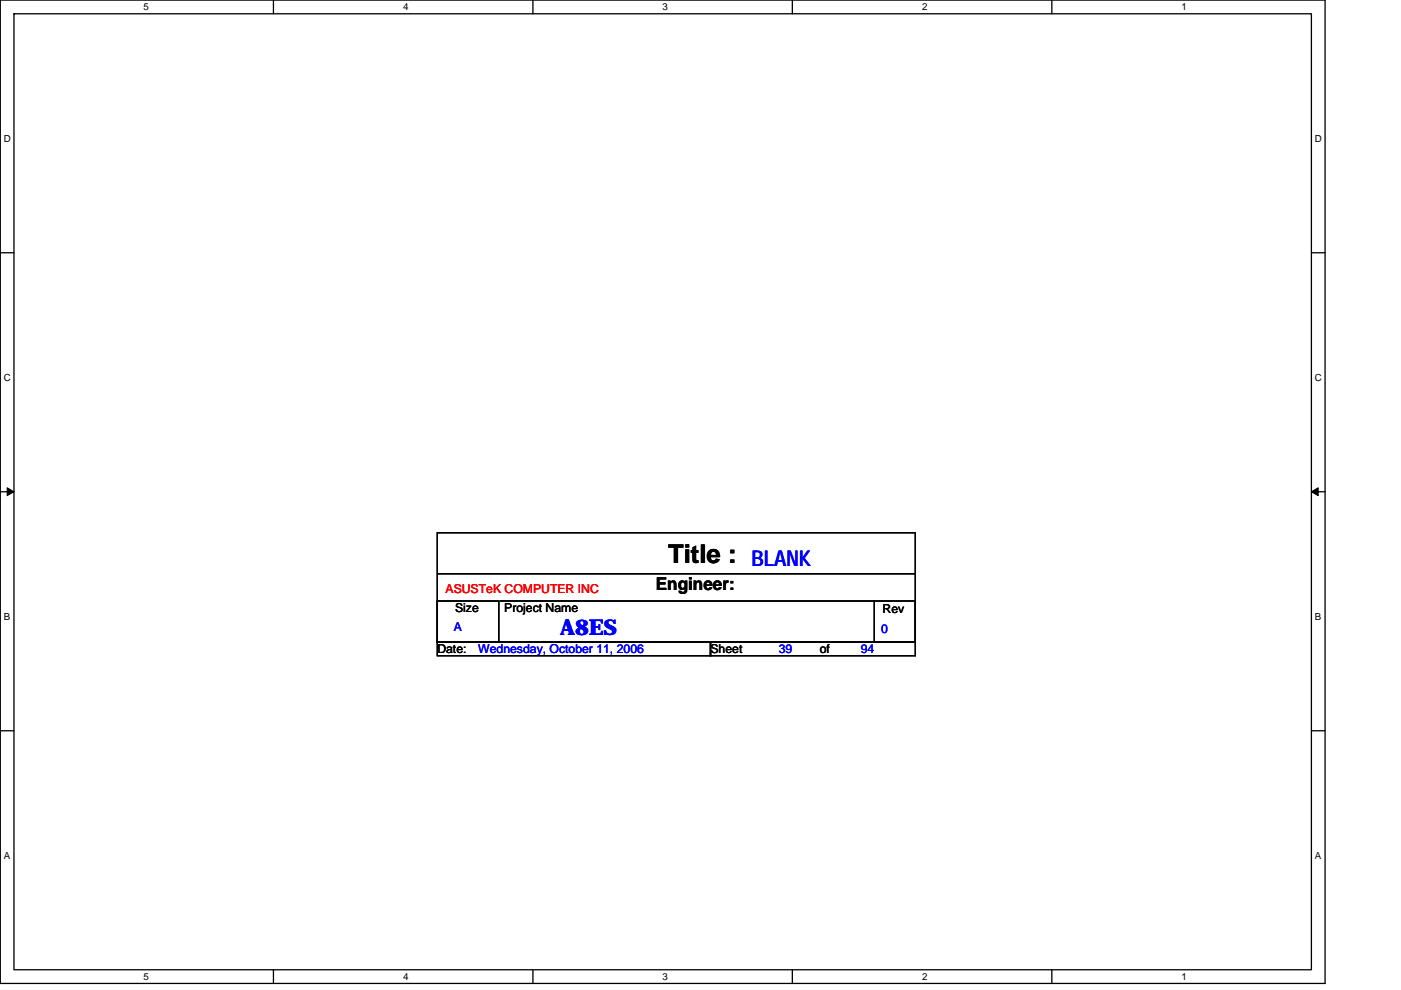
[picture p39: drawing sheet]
<svg xmlns="http://www.w3.org/2000/svg" width="297mm" height="210mm" viewBox="0 0 297 210" stroke-linecap="round" stroke-linejoin="round" font-family="sans-serif">
<defs><g id="words">
<text font-size="5.5" x="141.7" y="119.4">Title :</text>
<g font-size="4.6" fill="#00f">
<text x="159.3" y="120.1">BLANK</text>
<text x="118.8" y="134.7">A8ES</text>
</g>
<text font-size="3.7" x="139.1" y="125.1">Engineer:</text>
<text font-size="2.6" fill="#f00" x="94.5" y="125.7">ASUSTeK COMPUTER INC</text>
<g font-size="2.6">
<text x="96.5" y="129.8">Size</text>
<text x="106.9" y="129.8">Project Name</text>
<text x="187.1" y="130">Rev</text>
<text x="92.7" y="138.5">Date:</text>
<text x="150.6" y="138.5">Sheet</text>
<text x="173.8" y="138.5">of</text>
</g>
<g font-size="2.6" fill="#00f">
<text x="96.2" y="133.8">A</text>
<text x="186.8" y="134.1">0</text>
<text x="101.4" y="138.5">Wednesday, October 11, 2006</text>
<text x="165.1" y="138.5">39</text>
<text x="182.5" y="138.5">94</text>
</g>
<g font-size="2.1">
<text x="30.5" y="2.2">5</text>
<text x="85.5" y="2.2">4</text>
<text x="140.5" y="2.2">3</text>
<text x="195.5" y="2.2">2</text>
<text x="250.5" y="2.2">1</text>
<text x=".8" y="30.1">D</text>
<text x="278.8" y="30.1">D</text>
<text x=".8" y="80.8">C</text>
<text x="278.8" y="80.8">C</text>
<text x=".8" y="131.4">B</text>
<text x="278.8" y="131.4">B</text>
<text x=".8" y="182.1">A</text>
<text x="278.8" y="182.1">A</text>
<text x="30.5" y="207.8">5</text>
<text x="85.5" y="207.8">4</text>
<text x="140.5" y="207.8">3</text>
<text x="195.5" y="207.8">2</text>
<text x="250.5" y="207.8">1</text>
</g>
</g></defs>
<path d="M.1 0h280.8v208.5h-280.8zM3 2.9h275v202.7h-275z" fill="none" stroke="#000" stroke-width=".28"/>
<g fill="#fff">
<path d="M30.5 .3h1.1v2.3h-1.1z"/>
<path d="M30.5 205.9h1.1v2.3h-1.1z"/>
</g>
<path d="M58 0v2.9M58 205.6v2.9" fill="none" stroke="#000" stroke-width=".28"/>
<g fill="#fff">
<path d="M85.5 .3h1.1v2.3h-1.1z"/>
<path d="M85.5 205.9h1.1v2.3h-1.1z"/>
</g>
<path d="M113 0v2.9M113 205.6v2.9" fill="none" stroke="#000" stroke-width=".28"/>
<g fill="#fff">
<path d="M140.5 .3h1.1v2.3h-1.1z"/>
<path d="M140.5 205.9h1.1v2.3h-1.1z"/>
</g>
<path d="M168 0v2.9M168 205.6v2.9" fill="none" stroke="#000" stroke-width=".28"/>
<g fill="#fff">
<path d="M195.5 .3h1.2v2.3h-1.2z"/>
<path d="M195.5 205.9h1.2v2.3h-1.2z"/>
</g>
<path d="M223 0v2.9M223 205.6v2.9" fill="none" stroke="#000" stroke-width=".28"/>
<g fill="#fff">
<path d="M250.5 .3h1.2v2.3h-1.2z"/>
<path d="M250.5 205.9h1.2v2.3h-1.2z"/>
<path d="M.8 28.3h1.5v2.3h-1.5z"/>
<path d="M278.8 28.3h1.5v2.3h-1.5z"/>
<path d="M.8 78.9h1.5v2.3h-1.5z"/>
<path d="M278.8 78.9h1.5v2.3h-1.5z"/>
</g>
<path d="M.1 53.6h2.9M278 53.6h2.9" fill="none" stroke="#000" stroke-width=".28"/>
<g fill="#fff">
<path d="M.8 129.6h1.4v2.3h-1.4z"/>
<path d="M278.8 129.6h1.4v2.3h-1.4z"/>
</g>
<path d="M.1 104.3h2.9M278 104.3h2.9" fill="none" stroke="#000" stroke-width=".28"/>
<path d="M1.5 103.4l1.5 .9-1.5 .8zM278 104.3l1.5-.9v1.7z" fill="#000" stroke="#000" stroke-width=".21"/>
<g fill="#fff">
<path d="M.8 180.3h1.4v2.3h-1.4z"/>
<path d="M278.8 180.3h1.4v2.3h-1.4z"/>
</g>
<path d="M92.7 112.9h101.4v23.2h-101.4zM92.7 136.1h57.9v2.9h-57.9zM92.7 127.4h13v8.7h-13zM92.7 121.6h101.4M106 127.4h79.4M150.6 136.1h43.5v2.9h-43.5zM185.4 127.4h8.7v8.7h-8.7zM.1 154.9h2.9M278 154.9h2.9" fill="none" stroke="#000" stroke-width=".28"/>
<use href="#words"/>
</svg>
